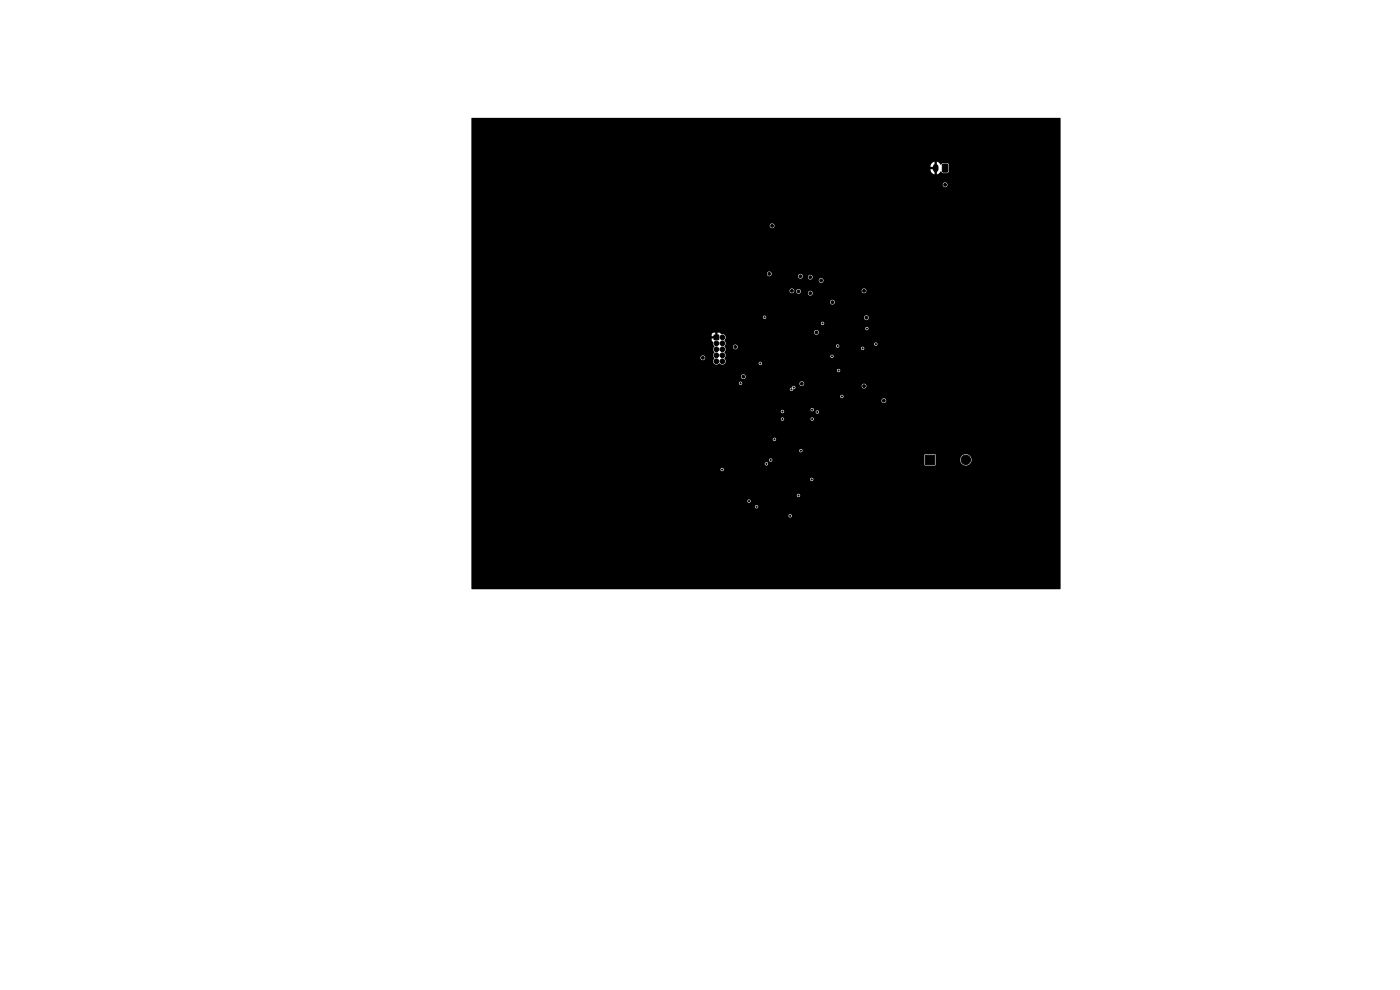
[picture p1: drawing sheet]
<svg xmlns="http://www.w3.org/2000/svg" width="297mm" height="210mm" viewBox="0 0 297 210" stroke-linecap="round" stroke-linejoin="round" font-family="sans-serif">
<g fill="#000" stroke="#000" stroke-width=".21">
<path d="M200 34.8h.9l.2 .1v1.4l-.2 .2h-.8l-.2-.1zM151.5 71.1h1v1h-1zM196.3 96.6h2v2h-2z"/>
<circle cx="200.5" cy="39.2" r=".3"/>
<circle cx="163.2" cy="58.1" r=".3"/>
<circle cx="163.8" cy="47.9" r=".3"/>
<circle cx="166.1" cy="57" r=".3"/>
<circle cx="169.8" cy="58.6" r=".3"/>
<circle cx="171.9" cy="58.8" r=".3"/>
<circle cx="174.2" cy="59.5" r=".3"/>
<circle cx="149.1" cy="75.9" r=".3"/>
<circle cx="152" cy="72.8" r=".5"/>
<circle cx="152" cy="75.4" r=".5"/>
<circle cx="152" cy="74.1" r=".5"/>
<circle cx="152" cy="76.6" r=".5"/>
<circle cx="153.2" cy="75.4" r=".5"/>
<circle cx="153.2" cy="72.8" r=".5"/>
<circle cx="153.2" cy="74.1" r=".5"/>
<circle cx="153.2" cy="71.6" r=".5"/>
<circle cx="153.2" cy="76.6" r=".5"/>
<circle cx="156" cy="73.6" r=".3"/>
<circle cx="157.7" cy="79.9" r=".3"/>
<circle cx="161.3" cy="77.1" r=".12"/>
<circle cx="162.2" cy="67.3" r=".12"/>
<circle cx="168" cy="61.7" r=".3"/>
<circle cx="169.4" cy="61.8" r=".3"/>
<circle cx="171.9" cy="62.2" r=".3"/>
<circle cx="173.2" cy="70.5" r=".3"/>
<circle cx="174.5" cy="68.6" r=".12"/>
<circle cx="176.5" cy="75.6" r=".12"/>
<circle cx="176.6" cy="64.1" r=".3"/>
<circle cx="177.7" cy="73.4" r=".13"/>
<circle cx="177.9" cy="78.6" r=".12"/>
<circle cx="182.4" cy="70.1" r=".12"/>
<circle cx="183" cy="73.9" r=".12"/>
<circle cx="183.3" cy="61.7" r=".3"/>
<circle cx="183.8" cy="67.4" r=".3"/>
<circle cx="183.9" cy="69.7" r=".12"/>
<circle cx="185.8" cy="73" r=".13"/>
<circle cx="153.2" cy="99.6" r=".13"/>
<circle cx="157.1" cy="81.3" r=".12"/>
<circle cx="159" cy="99.6" r=".12"/>
<circle cx="162.6" cy="98.4" r=".13"/>
<circle cx="163.5" cy="97.6" r=".12"/>
<circle cx="164.3" cy="93.2" r=".13"/>
<circle cx="166" cy="87.3" r=".12"/>
<circle cx="166" cy="88.9" r=".12"/>
<circle cx="167.2" cy="90.3" r=".12"/>
<circle cx="167.9" cy="82.6" r=".13"/>
<circle cx="168.4" cy="82.2" r=".12"/>
<circle cx="169.9" cy="95.6" r=".12"/>
<circle cx="170.1" cy="81.4" r=".3"/>
<circle cx="172.3" cy="88.9" r=".13"/>
<circle cx="172.3" cy="86.9" r=".13"/>
<circle cx="173.4" cy="87.4" r=".13"/>
<circle cx="177.1" cy="98.4" r=".13"/>
<circle cx="178.6" cy="84.1" r=".13"/>
<circle cx="183.3" cy="81.9" r=".3"/>
<circle cx="187.5" cy="85" r=".3"/>
<circle cx="191.9" cy="94.6" r=".3"/>
<circle cx="204.9" cy="97.5" r="1"/>
<circle cx="157.2" cy="106.7" r=".12"/>
<circle cx="158.9" cy="106.3" r=".13"/>
<circle cx="160.5" cy="107.5" r=".12"/>
<circle cx="167.5" cy="102.1" r=".12"/>
<circle cx="167.6" cy="109.4" r=".12"/>
<circle cx="169.4" cy="105.1" r=".13"/>
<circle cx="172.2" cy="101.7" r=".12"/>
</g>
<path d="M198.5 35.4v.5" fill="none" stroke="#000" stroke-width="1.2"/>
<path d="M182.4 69.9v.2M159 99.6h.5M167.5 90.2l-.3 .1M176.7 98l.4 .4M157.2 106.3v.4M167.7 101.9l-.2 .2" fill="none" stroke="#000" stroke-width=".21"/>
<path d="M166.1 56.4v.6M191.9 94.6v.5" fill="none" stroke="#000" stroke-width=".6"/>
<path d="M100 25.1h125l-.1 99.9-124.9-.1v-15.5h67.3a.35 .35 0 0 0 .4 .4 .35 .35 0 0 0 .2-.6 .35 .35 0 0 0-.6 .1l-67.3 .1v-1.9h60.1a.35 .35 0 0 0 .5 .3 .35 .35 0 0 0 .2-.5 .35 .35 0 0 0-.6 .1l-60.2 .1v-1.2h58.5a.35 .35 0 0 0 .5 .3 .35 .35 0 0 0 .2-.5 .35 .35 0 0 0-.6 .1l-58.6 .1v-1.2h69a.35 .35 0 0 0 .5 .3 .35 .35 0 0 0 .2-.5 .35 .35 0 0 0-.6 .1l-69.1 .1v-3.4h71.8a.35 .35 0 0 0 .5 .3 .35 .35 0 0 0 .2-.5 .35 .35 0 0 0-.6 .1l-71.9 .1v-2.1h52.8a.35 .35 0 0 0 .5 .3 .35 .35 0 0 0 .2-.5 .35 .35 0 0 0-.6 .1l-52.9 .1v-1.2h62.2a.35 .35 0 0 0 .5 .3 .35 .35 0 0 0 .2-.5 .35 .35 0 0 0-.6 .1l-62.3 .1v-.8h63.1a.35 .35 0 0 0 .5 .3 .35 .35 0 0 0 .2-.5 .35 .35 0 0 0-.6 .1l-63.2 .1v-1.1h96.1v2.1l.2 .2 2.1-.1 .1-1.2h5.2v.1a1.2 1.2 0 0 0 1.8 1 1.2 1.2 0 0 0 0-2.1 1.2 1.2 0 0 0-1.8 1h-5.2v-1l-.2-.2h-2l-.2 .2h-96.1v-.9h69.5a.35 .35 0 0 0 .5 .3 .35 .35 0 0 0 .2-.5 .35 .35 0 0 0-.6 .1l-69.6 .1v-2.4h63.9a.35 .35 0 0 0 .5 .3 .35 .35 0 0 0 .2-.5 .35 .35 0 0 0-.6 .1l-64 .1v-4.3h65.6a.35 .35 0 0 0 .4 .4 .35 .35 0 0 0 .4-.4h5.5a.35 .35 0 0 0 .6 .3 .35 .35 0 0 0 0-.6 .35 .35 0 0 0-.6 .3l-5.6-.1a.35 .35 0 0 0-.3-.3 .35 .35 0 0 0-.4 .4h-65.6v-1.6h65.6l.1 .1a.35 .35 0 0 0 .3 .3 .35 .35 0 0 0 .3-.3h6.7a.35 .35 0 0 0 .6 .3 .35 .35 0 0 0 0-.6 .35 .35 0 0 0-.6 .3h-6.7v-.3l-.3-.2-.4 .4h-65.6v-.4h71.9a.35 .35 0 0 0 .5 .3 .35 .35 0 0 0 .2-.5 .35 .35 0 0 0-.6 .1l-72 .1v-2h87a.5 .5 0 0 0 .7 .6 .5 .5 0 0 0 .2-.8 .5 .5 0 0 0-.9 .1v.1h-87v-.8h78.2a.35 .35 0 0 0 .5 .3 .35 .35 0 0 0 .2-.5 .35 .35 0 0 0-.6 .1l-78.3 .1v-1.5h67.5a.41 .41 0 0 0 .5 .3 .41 .41 0 0 0 .4-.3 .36 .36 0 0 0 .3-.4 .36 .36 0 0 0-.3-.4 .36 .36 0 0 0-.4 .4l-.3 .1-.2 .3h-67.5v-1.3h56.7a.35 .35 0 0 0 .4 .4 .35 .35 0 0 0 .4-.4h12.1v.2a.5 .5 0 0 0 .7 .3h12.5v.2a.5 .5 0 0 0 .8 .3 .5 .5 0 0 0 0-.8 .5 .5 0 0 0-.8 .3h-12.4a.5 .5 0 0 0 0-.8 .5 .5 0 0 0-.8 .3h-12.1a.35 .35 0 0 0-.4-.4 .35 .35 0 0 0-.4 .4h-56.7v-1.5h57.2v.2a.5 .5 0 0 0 .8 .3 .5 .5 0 0 0 0-.8 .5 .5 0 0 0-.8 .3h-57.2v-1.2h77.5a.35 .35 0 0 0 .6 .3 .35 .35 0 0 0 0-.6 .35 .35 0 0 0-.6 .3h-77.5v-2.8h48.6v.2a.5 .5 0 0 0 .8 .3 .5 .5 0 0 0 0-.8 .5 .5 0 0 0-.8 .3h-48.6v-4h51l.4 1.4a.41 .41 0 0 1 .2 .3 .41 .41 0 0 1-.3 .4l.1 .5a.41 .41 0 0 1 .2 .4 .41 .41 0 0 1-.3 .4l.1 .5a.41 .41 0 0 1 .2 .4 .41 .41 0 0 1-.3 .3 .76 .76 0 0 0 .4 .9 .76 .76 0 0 0 1-.2l.1 .1a.7 .7 0 0 0 1-.1h7.1a.35 .35 0 0 0 .6 .3 .35 .35 0 0 0 0-.6 .35 .35 0 0 0-.6 .3l-7-.1a.76 .76 0 0 0-.2-1l.2-.4h22.2a.35 .35 0 0 0 .6 .3 .35 .35 0 0 0 0-.6 .35 .35 0 0 0-.6 .3h-22.2v-.5a.42 .42 0 0 1-.2-.4 .42 .42 0 0 1 .2-.4v-.4l-.2-.4h1.8v.2a.5 .5 0 0 0 .4 .4 .5 .5 0 0 0 .5-.2h26.2a.35 .35 0 0 0 .6 .3 .35 .35 0 0 0 0-.6 .35 .35 0 0 0-.6 .3h-26.2v-.5h20.9a.35 .35 0 0 0 .6 .3 .35 .35 0 0 0 0-.6 .35 .35 0 0 0-.6 .3h-20.9l-.2-.2a.5 .5 0 0 0-.7 .3h-1.8l.2-.5h31.5a.35 .35 0 0 0 .6 .3 .35 .35 0 0 0 0-.6 .35 .35 0 0 0-.6 .3h-31.5v-.4a.48 .48 0 0 1-.2-.4 .48 .48 0 0 1 .2-.4 .82 .82 0 0 0-1-1l-.3-.2h-.4v.8l-.1-.1a.33 .33 0 0 0-.4 .1 .33 .33 0 0 0 .1 .4h-51.8v-.8h51v.3h.7v-.7h-.5l-.2 .4h-51v-.6h72.7v.2a.5 .5 0 0 0 .8 .3 .5 .5 0 0 0 0-.8 .5 .5 0 0 0-.8 .3h-72.7v-.7h83.5a.35 .35 0 0 0 .6 .3 .35 .35 0 0 0 0-.6 .35 .35 0 0 0-.6 .3h-83.5v-1.1h74.1a.35 .35 0 0 0 .6 .3 .35 .35 0 0 0 0-.6 .35 .35 0 0 0-.6 .3h-74.1v-1.3h61.8a.35 .35 0 0 0 .4 .4 .35 .35 0 0 0 .4-.4h20.7v.2a.5 .5 0 0 0 .8 .3 .5 .5 0 0 0 0-.8 .5 .5 0 0 0-.8 .3h-20.7a.35 .35 0 0 0-.4-.4 .35 .35 0 0 0-.4 .4h-61.8v-3.3h76.1v.2a.5 .5 0 0 0 .8 .3 .5 .5 0 0 0 0-.8 .5 .5 0 0 0-.8 .3h-76.1v-2.4h67.5v.2a.5 .5 0 0 0 .5 .4 .5 .5 0 0 0 .5-.5h.4l.1 .4 .3 .2 .5-.2h1.6a.5 .5 0 0 0 .7 .6 .5 .5 0 0 0 .2-.8 .5 .5 0 0 0-.9 .1v.1h-1.6l.1-.5h12.9a.5 .5 0 0 0 .7 .6 .5 .5 0 0 0 .2-.8 .5 .5 0 0 0-.9 .1v.1h-12.9l-.2-.2a.5 .5 0 0 0-.8 .3h-.4l-.2-.4a.5 .5 0 0 0-.8 .3h-67.5v-2.2h73.7v.2a.5 .5 0 0 0 .8 .3 .5 .5 0 0 0 0-.8 .5 .5 0 0 0-.8 .3h-73.7v-1.4h62.7v.2a.5 .5 0 0 0 .7 .3h5.9v.3a.5 .5 0 0 0 .5 .3 .5 .5 0 0 0 .5-.4h1.1v.2a.5 .5 0 0 0 .8 .3 .5 .5 0 0 0 0-.8 .5 .5 0 0 0-.8 .3h-1.1l-.1-.4-.3-.2-.4 .1-.2 .3h-5.9a.5 .5 0 0 0 .1-.8 .5 .5 0 0 0-.8 .3h-62.7v-10.2h63.3v.2a.5 .5 0 0 0 .8 .3 .5 .5 0 0 0 0-.8 .5 .5 0 0 0-.8 .3h-63.3v-8.7h100v.2a.5 .5 0 0 0 .8 .3 .5 .5 0 0 0 0-.8 .5 .5 0 0 0-.8 .3h-100v-3.8h97.4v.1h.8v.5h-.8v.1a1.1 1.1 0 0 0 .8 1v-1.1h.5v1.1l.9-.7 .5 .4h1l.2-.3v-1.4l-.4-.4h-.8l-.6 .4-.3-.5-.5-.2v1.1h-.5v-1.1a1.1 1.1 0 0 0-.8 1h-97.4z" fill="#000"/>
</svg>
